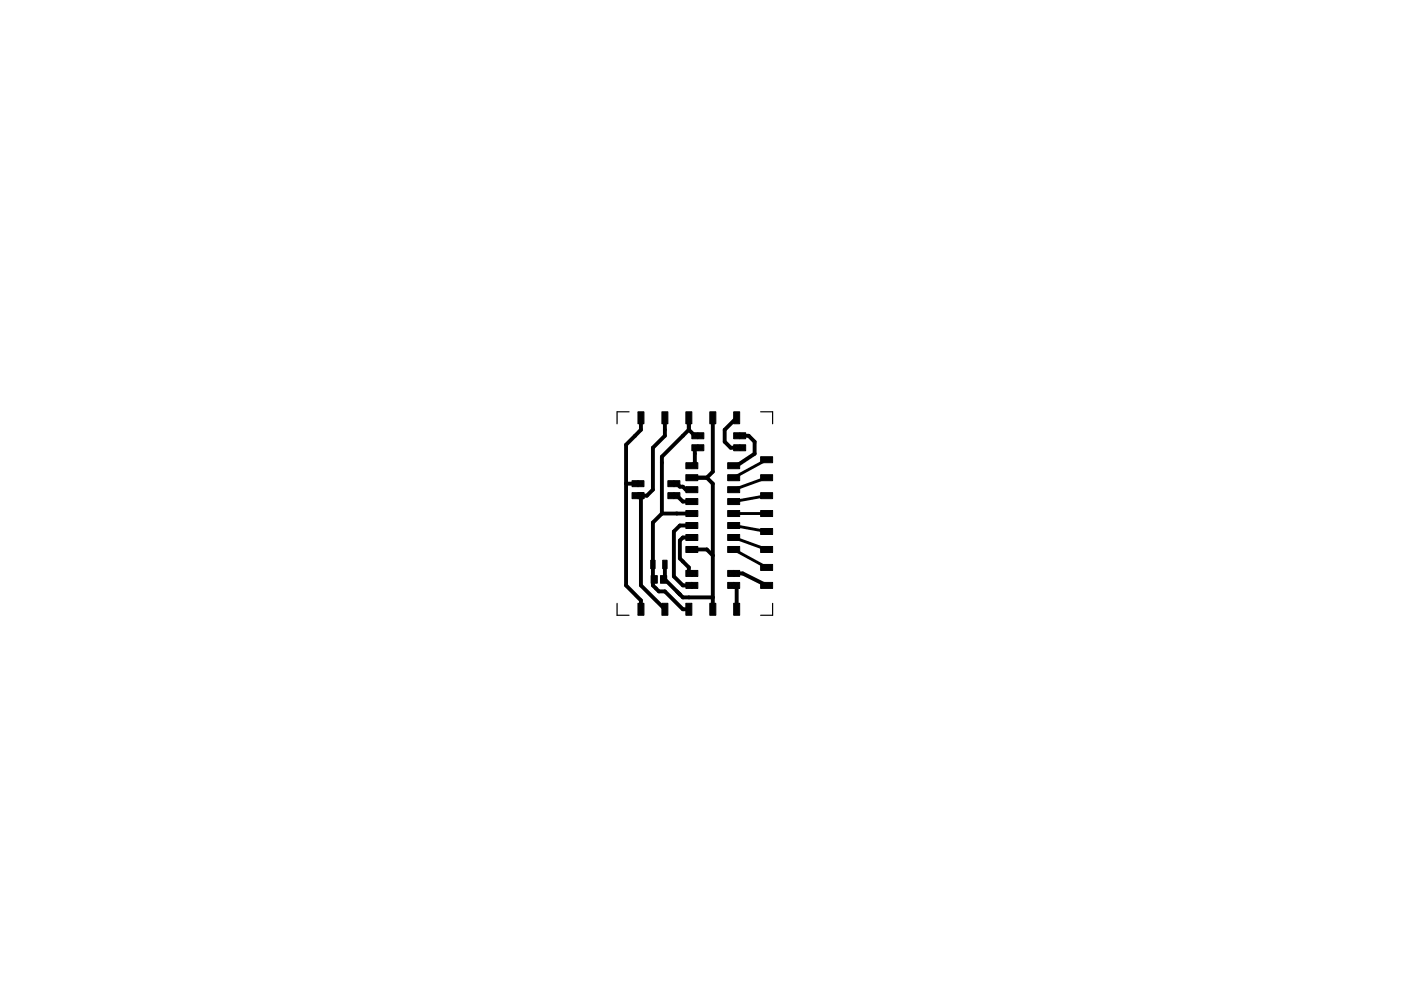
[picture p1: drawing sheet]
<svg xmlns="http://www.w3.org/2000/svg" width="297mm" height="210mm" viewBox="0 0 297 210" stroke-linecap="round" stroke-linejoin="round" font-family="sans-serif">
<g fill="#000" stroke="#000" stroke-width=".21">
<path d="M135.3 87.3h1.2v2.6h-1.2zM140.3 87.3h1.3v2.6h-1.3zM145.4 98.1h2.6v1.3h-2.6zM145.4 87.3h1.3v2.6h-1.3zM150.5 87.3h1.3v2.6h-1.3zM154.3 98.1h2.5v1.3h-2.5zM155.6 87.3h1.2v2.6h-1.2zM161.3 96.8h2.5v1.3h-2.5zM138 118.8h.9v1.8h-.9zM140.5 118.8h.9v1.8h-.9zM145.4 100.6h2.6v1.3h-2.6zM145.4 103.2h2.6v1.3h-2.6z"/>
<path d="M145.4 105.7h2.6v1.3h-2.6zM145.4 108.2h2.6v1.3h-2.6zM145.4 110.8h2.6v1.3h-2.6zM145.4 113.3h2.6v1.3h-2.6zM145.4 115.9h2.6v1.2h-2.6zM154.3 115.9h2.5v1.2h-2.5zM154.3 113.3h2.5v1.3h-2.5zM154.3 110.8h2.5v1.3h-2.5zM154.3 108.2h2.5v1.3h-2.5zM154.3 105.7h2.5v1.3h-2.5zM154.3 103.2h2.5v1.3h-2.5zM154.3 100.6h2.5v1.3h-2.5z"/>
<path d="M161.3 119.7h2.5v1.2h-2.5zM161.3 115.9h2.5v1.2h-2.5zM161.3 112.1h2.5v1.2h-2.5zM161.3 108.2h2.5v1.3h-2.5zM161.3 104.5h2.5v1.2h-2.5zM161.3 100.6h2.5v1.3h-2.5zM135.3 127.9h1.2v2.6h-1.2zM138 122h1.4v1.7h-1.4zM140 122h1.4v1.7h-1.4zM140.3 127.9h1.3v2.6h-1.3zM145.4 127.9h1.3v2.6h-1.3zM145.4 120.9h1.3v1.3h-1.3z"/>
<path d="M150.5 127.9h1.3v2.6h-1.3zM155.6 127.9h1.2v2.6h-1.2zM161.3 123.5h2.5v1.3h-2.5z"/>
</g>
<g fill="none" stroke="#000" stroke-width=".83">
<path d="M135.9 88.6v2.5l-3.2 3.2v29.8l3.2 3.2v1.9M141 88.6v3.8l-2.6 2.5v8.9l-1.2 1.3h-1.3v19l5.1 5.1M146 88.6v2.5M146 91.1l1.3 1.3h1.3M146 91.1l-5.7 5.7v12.1M148.6 94.9h-1.3v3.2l-.6 .6M151.1 88.6v11.4l-1.2 1.3M156.2 88.6l-2.6 2.5v2.6l1.3 1.2h2.6M156.2 92.4h2.5l1.3 1.3v2.5l-3.8 2.5h-.6M132.7 102.6h3.2M140.3 108.9l-1.9 1.9v8.9M140.3 108.9h6.4"/>
<path d="M141 119.3v3.3l-.3 .3M142.2 102.6h1.3l.6 .6h.7l.6 .6h1.3M142.2 105.1h1.3l1.3 1.2h1.9M146 116.5h3.9l1.2 1.3M146.7 114h-1.9l-.7 .6v3.8l1.9 1.9v1.3h1.3M146.7 111.4h-2.6l-1.2 1.3v9.5l1.9 1.9h2.5M146.7 101.3h3.2M149.9 101.3l1.2 1.3v26.6M138.4 120.3v2.3l.3 .3-.3 .2v1l1.3 1.3h1.3l3.8 3.8h1.2M141 122.9l3.8 3.8h6.3M154.9 121.6h2.6l5 2.5M156.2 124.1v5.1"/>
</g>
<path d="M162.5 97.5l-6.9 3.8M155.6 116.5l6.9 3.8M155.6 114l6.9 2.5M155.6 111.4l6.9 1.3M155.6 108.9h6.9M162.5 105.1l-6.9 1.2M162.5 101.3l-6.9 2.5" fill="none" stroke="#000" stroke-width=".61"/>
<path d="M133.4 87.3h-2.6v2.6M161.3 87.3h2.5v2.6M130.8 127.9v2.6h2.6M163.8 127.9v2.6h-2.5" fill="none" stroke="#000" stroke-width=".25"/>
<circle cx="146" cy="121.6" r=".02" fill="#fff" stroke="#000" stroke-width=".21"/>
<path d="M146.7 120.9h1.3v1.3h-1.3z" fill="#000" stroke="#000" stroke-width=".21"/>
<circle cx="147.3" cy="121.6" r=".02" fill="#fff" stroke="#000" stroke-width=".21"/>
<path d="M154.3 120.9h1.3v1.3h-1.3z" fill="#000" stroke="#000" stroke-width=".21"/>
<circle cx="154.9" cy="121.6" r=".02" fill="#fff" stroke="#000" stroke-width=".21"/>
<path d="M155.6 120.9h1.2v1.3h-1.2z" fill="#000" stroke="#000" stroke-width=".21"/>
<circle cx="156.2" cy="121.6" r=".02" fill="#fff" stroke="#000" stroke-width=".21"/>
<path d="M145.4 123.5h1.3v1.3h-1.3z" fill="#000" stroke="#000" stroke-width=".21"/>
<circle cx="146" cy="124.1" r=".02" fill="#fff" stroke="#000" stroke-width=".21"/>
<path d="M146.7 123.5h1.3v1.3h-1.3z" fill="#000" stroke="#000" stroke-width=".21"/>
<circle cx="147.3" cy="124.1" r=".02" fill="#fff" stroke="#000" stroke-width=".21"/>
<path d="M155.6 123.5h1.2v1.3h-1.2z" fill="#000" stroke="#000" stroke-width=".21"/>
<circle cx="156.2" cy="124.1" r=".02" fill="#fff" stroke="#000" stroke-width=".21"/>
<path d="M154.3 123.5h1.3v1.3h-1.3z" fill="#000" stroke="#000" stroke-width=".21"/>
<circle cx="154.9" cy="124.1" r=".02" fill="#fff" stroke="#000" stroke-width=".21"/>
<path d="M146.7 94.3h1.3v1.3h-1.3z" fill="#000" stroke="#000" stroke-width=".21"/>
<circle cx="147.3" cy="94.9" r=".02" fill="#fff" stroke="#000" stroke-width=".21"/>
<path d="M148 94.3h1.2v1.3h-1.2z" fill="#000" stroke="#000" stroke-width=".21"/>
<circle cx="148.6" cy="94.9" r=".02" fill="#fff" stroke="#000" stroke-width=".21"/>
<path d="M156.8 94.3h1.3v1.3h-1.3z" fill="#000" stroke="#000" stroke-width=".21"/>
<circle cx="157.5" cy="94.9" r=".02" fill="#fff" stroke="#000" stroke-width=".21"/>
<path d="M155.6 94.3h1.2v1.3h-1.2z" fill="#000" stroke="#000" stroke-width=".21"/>
<circle cx="156.2" cy="94.9" r=".02" fill="#fff" stroke="#000" stroke-width=".21"/>
<path d="M142.9 101.9h1.2v1.3h-1.2z" fill="#000" stroke="#000" stroke-width=".21"/>
<circle cx="143.5" cy="102.6" r=".02" fill="#fff" stroke="#000" stroke-width=".21"/>
<path d="M141.6 101.9h1.3v1.3h-1.3z" fill="#000" stroke="#000" stroke-width=".21"/>
<circle cx="142.2" cy="102.6" r=".02" fill="#fff" stroke="#000" stroke-width=".21"/>
<path d="M134 101.9h1.3v1.3h-1.3z" fill="#000" stroke="#000" stroke-width=".21"/>
<circle cx="134.6" cy="102.6" r=".02" fill="#fff" stroke="#000" stroke-width=".21"/>
<path d="M135.3 101.9h1.2v1.3h-1.2z" fill="#000" stroke="#000" stroke-width=".21"/>
<circle cx="135.9" cy="102.6" r=".02" fill="#fff" stroke="#000" stroke-width=".21"/>
<path d="M142.9 104.5h1.2v1.2h-1.2z" fill="#000" stroke="#000" stroke-width=".21"/>
<circle cx="143.5" cy="105.1" r=".02" fill="#fff" stroke="#000" stroke-width=".21"/>
<path d="M141.6 104.5h1.3v1.2h-1.3z" fill="#000" stroke="#000" stroke-width=".21"/>
<circle cx="142.2" cy="105.1" r=".02" fill="#fff" stroke="#000" stroke-width=".21"/>
<path d="M135.3 104.5h1.2v1.2h-1.2z" fill="#000" stroke="#000" stroke-width=".21"/>
<circle cx="135.9" cy="105.1" r=".02" fill="#fff" stroke="#000" stroke-width=".21"/>
<path d="M135.3 104.5h1.2v1.2h-1.2z" fill="#000" stroke="#000" stroke-width=".21"/>
<circle cx="135.9" cy="105.1" r=".02" fill="#fff" stroke="#000" stroke-width=".21"/>
<path d="M134 104.5h1.3v1.2h-1.3z" fill="#000" stroke="#000" stroke-width=".21"/>
<circle cx="134.6" cy="105.1" r=".02" fill="#fff" stroke="#000" stroke-width=".21"/>
<path d="M156.8 91.8h1.3v1.2h-1.3z" fill="#000" stroke="#000" stroke-width=".21"/>
<circle cx="157.5" cy="92.4" r=".02" fill="#fff" stroke="#000" stroke-width=".21"/>
<path d="M155.6 91.8h1.2v1.2h-1.2z" fill="#000" stroke="#000" stroke-width=".21"/>
<circle cx="156.2" cy="92.4" r=".02" fill="#fff" stroke="#000" stroke-width=".21"/>
<path d="M146.7 91.8h1.3v1.2h-1.3z" fill="#000" stroke="#000" stroke-width=".21"/>
<circle cx="147.3" cy="92.4" r=".02" fill="#fff" stroke="#000" stroke-width=".21"/>
<path d="M148 91.8h1.2v1.2h-1.2z" fill="#000" stroke="#000" stroke-width=".21"/>
<circle cx="148.6" cy="92.4" r=".02" fill="#fff" stroke="#000" stroke-width=".21"/>
</svg>
